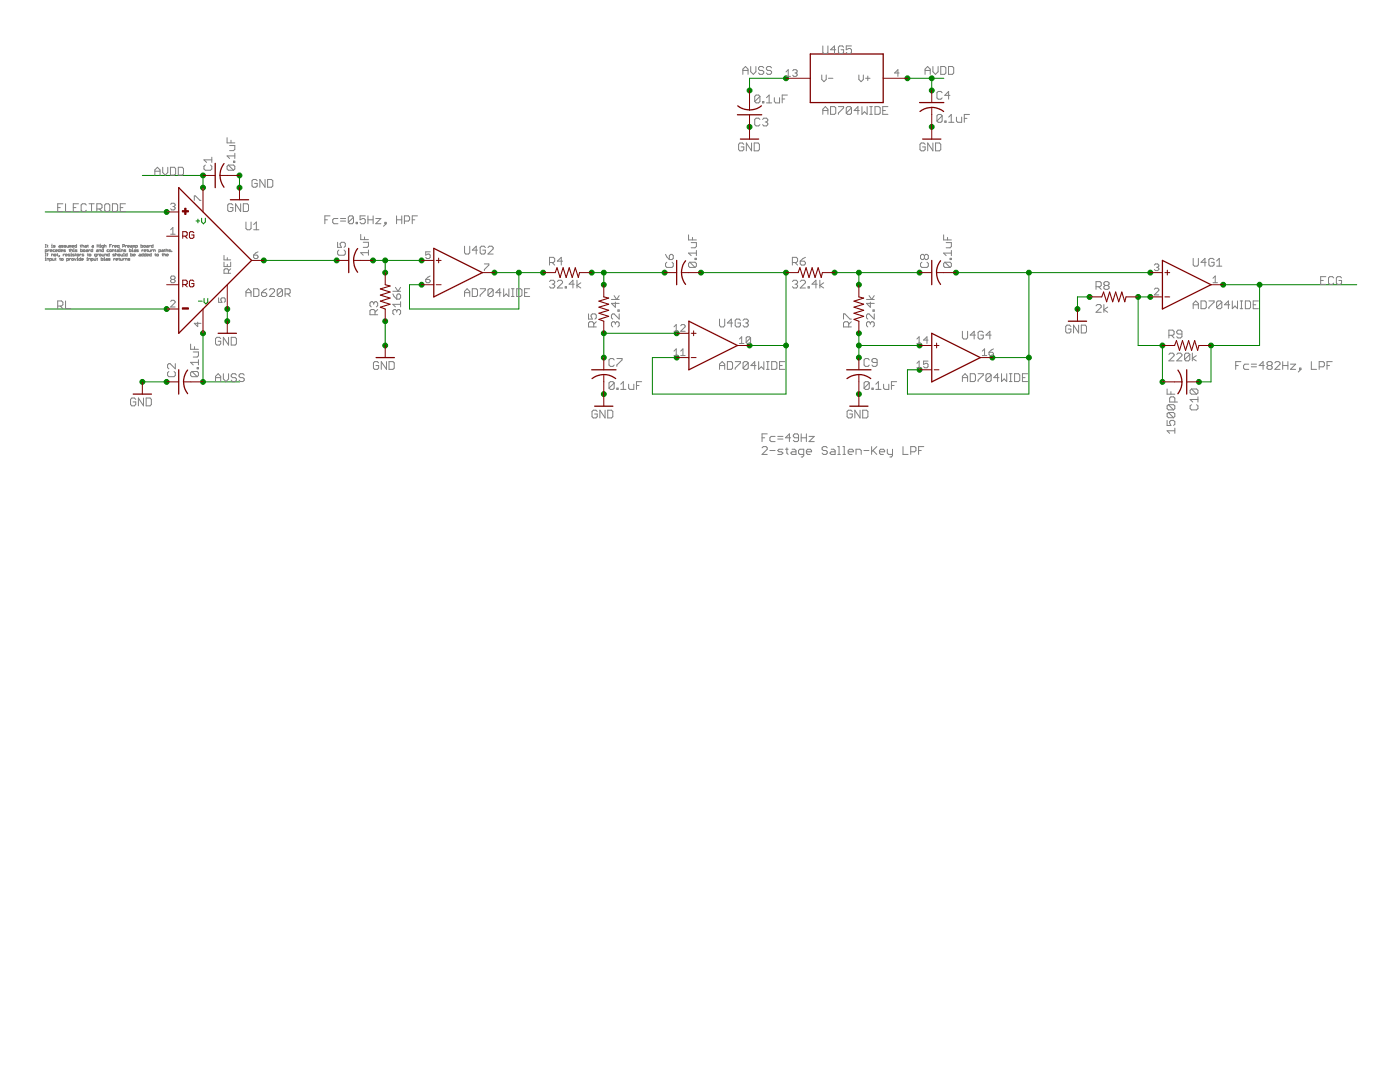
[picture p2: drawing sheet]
<svg xmlns="http://www.w3.org/2000/svg" width="279mm" height="216mm" viewBox="0 0 279 216" stroke-linecap="round" stroke-linejoin="round" font-family="sans-serif">
<g fill="none" stroke="#008000" stroke-width=".2">
<path d="M156.9 15.6h-7.3v2.5M181.1 15.6h7.3M185.9 15.6v2.5M28.4 35h12.1v2.4M47.8 35v2.4M9 42.3h24.3M39.1 44.1h.8M39.5 43.7v.8M40.2 43.5v.8l.4 .4 .4-.4v-.8M40.7 59.5v.8l.4 .3 .4-.3v-.8M52.6 52h14.6M74.4 52h9.7"/>
<path d="M76.9 52v2.4M98.7 54.4h9.7M103.5 54.4v7.3h-21.8v-4.9h2.4M118.1 54.4h14.5M120.5 54.4v2.4M139.9 54.4h17v24.2h-26.7v-7.2h4.8M166.6 54.4h16.9M171.4 54.4v2.4M190.8 54.4h38.8M205.3 54.4v24.2h-24.2v-4.8h2.4M217.4 59.2h-2.4v2.5M229.6 59.2h-2.5v9.7h4.9v7.3"/>
<path d="M244.1 56.8h26.7M251.4 56.8v12.1h-9.7v7.3h-2.4M9 61.7h24.3M28.4 76.2h4.9M39.6 60.1h.7M40.5 66.5v9.7h7.3M45.4 61.7v2.4M76.9 64.1v4.8M135 66.5h-14.5v4.9M149.6 68.9h7.3M171.4 66.5v4.9M171.4 68.9h12.1"/>
<path d="M198.1 71.4h7.2"/>
</g>
<g fill="#008000" stroke="#008000" stroke-width=".2">
<circle cx="47.8" cy="35" r=".49"/>
<circle cx="47.8" cy="37.4" r=".49"/>
<circle cx="45.4" cy="64.1" r=".49"/>
<circle cx="45.4" cy="61.7" r=".49"/>
<circle cx="76.9" cy="64.1" r=".49"/>
<circle cx="76.9" cy="68.9" r=".49"/>
<circle cx="120.5" cy="78.6" r=".49"/>
<circle cx="171.4" cy="78.6" r=".49"/>
<circle cx="185.9" cy="25.3" r=".49"/>
<circle cx="149.6" cy="25.3" r=".49"/>
<circle cx="215" cy="61.7" r=".49"/>
<circle cx="217.4" cy="59.2" r=".49"/>
<circle cx="33.3" cy="76.2" r=".49"/>
<circle cx="28.4" cy="76.2" r=".49"/>
<circle cx="33.3" cy="42.3" r=".49"/>
<circle cx="120.5" cy="66.5" r=".49"/>
<circle cx="120.5" cy="71.4" r=".49"/>
<circle cx="135" cy="66.5" r=".49"/>
<circle cx="171.4" cy="68.9" r=".49"/>
<circle cx="171.4" cy="66.5" r=".49"/>
<circle cx="171.4" cy="71.4" r=".49"/>
<circle cx="183.5" cy="68.9" r=".49"/>
<circle cx="120.5" cy="54.4" r=".49"/>
<circle cx="132.6" cy="54.4" r=".49"/>
<circle cx="120.5" cy="56.8" r=".49"/>
<circle cx="118.1" cy="54.4" r=".49"/>
<circle cx="74.4" cy="52" r=".49"/>
<circle cx="76.9" cy="52" r=".49"/>
<circle cx="76.9" cy="54.4" r=".49"/>
<circle cx="84.1" cy="52" r=".49"/>
<circle cx="103.5" cy="54.4" r=".49"/>
<circle cx="108.4" cy="54.4" r=".49"/>
<circle cx="98.7" cy="54.4" r=".49"/>
<circle cx="84.1" cy="56.8" r=".49"/>
<circle cx="156.9" cy="54.4" r=".49"/>
<circle cx="156.9" cy="68.9" r=".49"/>
<circle cx="139.9" cy="54.4" r=".49"/>
<circle cx="135" cy="71.4" r=".49"/>
<circle cx="149.6" cy="68.9" r=".49"/>
<circle cx="171.4" cy="54.4" r=".49"/>
<circle cx="183.5" cy="54.4" r=".49"/>
<circle cx="166.6" cy="54.4" r=".49"/>
<circle cx="171.4" cy="56.8" r=".49"/>
<circle cx="33.3" cy="61.7" r=".49"/>
<circle cx="67.2" cy="52" r=".49"/>
<circle cx="52.6" cy="52" r=".49"/>
<circle cx="40.5" cy="35" r=".49"/>
<circle cx="40.5" cy="37.4" r=".49"/>
<circle cx="185.9" cy="15.6" r=".49"/>
<circle cx="185.9" cy="18.1" r=".49"/>
<circle cx="181.1" cy="15.6" r=".49"/>
<circle cx="149.6" cy="18.1" r=".49"/>
<circle cx="156.9" cy="15.6" r=".49"/>
<circle cx="40.5" cy="76.2" r=".49"/>
<circle cx="40.5" cy="66.5" r=".49"/>
<circle cx="205.3" cy="71.4" r=".49"/>
<circle cx="190.8" cy="54.4" r=".49"/>
<circle cx="205.3" cy="54.4" r=".49"/>
<circle cx="183.5" cy="73.8" r=".49"/>
<circle cx="198.1" cy="71.4" r=".49"/>
<circle cx="229.6" cy="54.4" r=".49"/>
<circle cx="241.7" cy="68.9" r=".49"/>
<circle cx="251.4" cy="56.8" r=".49"/>
<circle cx="239.3" cy="76.2" r=".49"/>
<circle cx="244.1" cy="56.8" r=".49"/>
<circle cx="232" cy="68.9" r=".49"/>
<circle cx="227.1" cy="59.2" r=".49"/>
<circle cx="232" cy="76.2" r=".49"/>
<circle cx="229.6" cy="59.2" r=".49"/>
</g>
<g fill="none" stroke="#800000" stroke-width=".25">
<path d="M161.7 10.8h14.6v9.7h-14.6zM35.7 37.4l14.5 14.6-14.5 14.5zM42.9 32.6v4.8M44.7 32.6a3.9 3.9 0 0 0 0 4.8M46 39.9h3.6M147.2 22.9h4.8M147.2 21.1a3.8 3.8 0 0 0 4.8 0M147.8 27.7h3.6M183.5 20.5h4.9M184.1 27.7h3.7M185.9 21.4l1.5 .3 .9 .5M185.9 21.4l-1 .2-1.3 .6"/>
<path d="M69.6 49.6v4.8M71.4 49.6a3.9 3.9 0 0 0 0 4.7M86.6 49.6l9.7 4.8-9.7 4.8zM135 52v4.8M136.8 52a3.8 3.8 0 0 0 0 4.7M185.9 52v4.8M187.7 52a3.9 3.9 0 0 0 0 4.7M232 52l9.7 4.8-9.7 4.9zM26.6 78.6h3.6M35.7 73.8v4.8M37.4 73.8a3.8 3.8 0 0 0 0 4.7M43.5 66.5h3.7"/>
<path d="M75.1 71.4h3.6M118.1 73.8h4.8M118.2 75.5a3.9 3.9 0 0 1 4.7 0M137.5 64.1l9.7 4.8-9.7 4.9zM169 73.8h4.8M169 75.5a3.9 3.9 0 0 1 4.8 0M185.9 66.5l9.7 4.9-9.7 4.8zM213.2 64.1h3.7M235.1 73.9a3.9 3.9 0 0 1 0 4.7M236.8 73.8v4.8M118.7 81h3.6M169.6 81h3.6"/>
</g>
<g fill="none" stroke="#800000" stroke-width=".2">
<path d="M149.6 18.1v3.8M156.9 15.6h4.8M176.3 15.6h4.8M185.9 18.1v2.4M40.5 35h2.4M40.5 37.4v4.9M43.9 35h3.9M47.8 37.4v2.5M149.6 22.9v4.8M185.9 21.4v6.3M33.3 42.3h2.4M33.3 47.1h2.4"/>
<path d="M33.3 56.8h2.4M36.5 47.1h.6l.3-.2v-.5l-.3-.2h-.6v1.4M36.5 56.8h.6l.3-.2v-.5l-.3-.2h-.6v1.3M36.9 47.1l.5 .5M36.9 56.8l.5 .4M38.7 46.4l-.2-.2h-.5l-.2 .2v.9l.2 .3h.5l.2-.3v-.4h-.5M38.7 56.1l-.2-.2h-.5l-.2 .2v.9l.2 .2h.5l.2-.2v-.4h-.5M45.4 56.8v4.9M50.2 52h2.4M67.2 52h2.4M70.6 52h3.8M76.9 54.4v2.4"/>
<path d="M84.1 52h2.5M84.1 56.8h2.5M87.1 52h.9M87.1 56.8h.9M87.5 51.5v1M96.3 54.4h2.4M108.4 54.4h2.4M115.7 54.4h2.4M120.5 56.8v2.4M132.6 54.4h2.4M136 54.4h3.9M156.9 54.4h2.4"/>
<path d="M164.1 54.4h2.5M171.4 56.8v2.4M183.5 54.4h2.4M186.9 54.4h3.9M217.4 59.2h2.5M224.7 59.2h2.4M229.6 54.4h2.4M229.6 59.2h2.4M232.5 54.4h.9M232.5 59.2h.9M233 53.9v1M241.7 56.8h2.4"/>
<path d="M28.4 76.2v2.4M33.3 76.2h2.4M33.3 61.7h2.4M36.6 76.2h3.9M40.5 61.7v4.8M45.4 64.1v2.4M76.9 61.7v2.4M76.9 68.9v2.5M120.5 64.1v2.4M120.5 71.4v2.4M120.5 74.7v6.3M135 66.5h2.5"/>
<path d="M135 71.4h2.5M137.9 66.5h1M137.9 71.4h1M138.4 66v1M147.2 68.9h2.4M171.4 64.1v2.4M171.4 71.4v2.4M171.4 74.7v6.3M183.5 68.9h2.4M183.5 73.8h2.4M186.4 68.9h1M186.4 73.8h1"/>
<path d="M186.9 68.5v.9M195.6 71.4h2.5M215 61.7v2.4M232 76.2h3.9M232 68.9h2.4M236.8 76.2h2.5M239.3 68.9h2.4"/>
</g>
<path d="M76.9 56.8l1 .3-2 .6 2 .6-2 .6 2 .6-2 .6 2 .6-2 .6 1 .4M110.8 54.4l.4-1 .6 2 .6-2 .6 2 .6-2 .6 2 .6-2 .6 2 .3-1M120.5 59.2l1 .3-2 .6 2 .6-2 .6 2 .6-2 .6 2 .6-2 .6 1 .4M159.3 54.4l.3-1 .7 2 .6-2 .6 2 .6-2 .6 2 .6-2 .6 2 .2-1M171.4 59.2l1 .3-2 .6 2 .6-2 .6 2 .6-2 .6 2 .6-2 .6 1 .4M219.9 59.2l.3-.9 .7 1.9 .5-1.9 .7 1.9 .6-1.9 .6 1.9 .6-1.9 .6 1.9 .2-1M234.4 68.9l.4-.9 .6 1.9 .6-1.9 .6 1.9 .6-1.9 .6 1.9 .6-1.9 .6 1.9 .3-1" fill="none" stroke="#800000" stroke-width=".21"/>
<g fill="#800000" stroke="#800000" stroke-width=".2">
<path d="M36.9 41.6h.2v1.2h-.2z"/>
<path d="M36.4 42h1.2v.3h-1.2z"/>
<path d="M36.4 61.4h1.2v.3h-1.2z"/>
</g>
<g fill="none" stroke="#808080" stroke-width=".2">
<path d="M148.3 14.1h1M148.3 14.8v-1l.5-.5 .5 .5v1M149.8 13.3v1l.5 .5 .6-.5v-1M151.7 19.2l-.3-.2h-.5l-.3 .2v1.1M151.7 19.2v1.1l-.3 .2h-.5l-.3-.2M151.7 19.2l-1.1 1.1M152.4 13.5l-.2-.2h-.6l-.2 .2v.3l.2 .3h.6l.2 .2v.3l-.2 .2h-.6l-.2-.2M153 19.5l.5-.5v1.5M154 13.5l-.3-.2h-.5l-.2 .2v.3l.2 .3h.5l.3 .2v.3l-.3 .2h-.5l-.2-.2M154.5 19.5v.8l.3 .2h.8v-1M156.1 19.7h.5M156.9 14.4l.4-.5v1.3"/>
<path d="M156.9 15.2h.9M157.1 19h-1v1.5M158.2 14.1l.2-.2h.5l.2 .2v.3l-.2 .2M158.6 14.6h.3M158.9 14.6l.2 .2-.2 .4h-.5l-.2-.2M164 15v.9l.4 .4 .5-.4v-.9M164.2 9.2v1.3l.3 .2h.5l.2-.2v-1.3M165.3 15.6h.9M166.8 9.9h-1l.7-.7v1.5M168.4 9.4l-.3-.2h-.5l-.3 .2v1.1l.3 .2h.5l.3-.2v-.6h-.5M169.9 9.2h-1v.7l.5-.2h.3l.2 .2v.6l-.2 .2h-.6l-.2-.2M171.4 15v.9l.5 .4 .4-.4v-.9"/>
<path d="M172.7 15.6h.9M173.2 15.2v.9M179.4 14.6h-.9l.7-.7v1.3M184.6 14.8v-1l.5-.5 .6 .5v1M184.6 14.1h1.1M186.2 13.3v1l.5 .5 .5-.5v-1M187.7 13.3h.8l.3 .2v1.1l-.3 .2h-.8zM188 18.5l-.2-.3h-.6l-.2 .3v1l.2 .3h.6l.2-.3M189.3 13.3h.8l.2 .2v1.1l-.2 .2h-.8zM189.6 19h-1l.7-.8v1.6M30.9 34.9v-1l.5-.5 .5 .5v1M30.9 34.2h1"/>
<path d="M32.5 33.4v1l.5 .5 .5-.5v-1M34 33.4h.8l.3 .3v1l-.3 .2h-.8zM35.6 33.4h.8l.2 .3v1l-.2 .2h-.8zM38.8 40v-.9h.2l.9 .9h.2M41 32.9l-.3 .3v.5l.3 .3h1l.3-.3v-.5l-.3-.3M42.3 31.4v1M42.3 31.9h-1.6l.5 .5M45.3 27.5v1h1.6M45.6 32.9l-.3 .3v.5l.3 .3h1M45.6 32.9h1l.3 .3v.5l-.3 .3M45.6 32.9l1 1.1M45.8 29h1.1v.8l-.3 .3h-.8"/>
<path d="M46.1 28v.5M46.6 32.2h.3v.2h-.3zM46.9 30.6v1M46.9 31.1h-1.6l.5 .5M51.3 36.1l-.2-.3h-.6l-.2 .3v1l.2 .3h.6l.2-.3v-.5h-.5M52.9 35.8v1.6l-1-1.6v1.6M53.4 35.8h.8l.2 .3v1l-.2 .3h-.8zM148.4 28.8l-.2-.3h-.5l-.3 .3v1l.3 .3h.5l.2-.3v-.5h-.5M150 28.5v1.6l-1.1-1.6v1.6M150.5 28.5h.8l.3 .3v1l-.3 .3h-.8zM151.7 23.8l-.3-.2h-.5l-.3 .2v1.1l.3 .2h.5l.3-.2M152.2 23.8l.2-.2h.6l.2 .2v.3l-.2 .2"/>
<path d="M152.2 20.3h.2v.2h-.2zM152.7 24.3h.3M153 24.3l.2 .3v.3l-.2 .2h-.6l-.2-.2M153 20.5h1M164.2 22.8v-1l.5-.5 .5 .5v1M164.2 22.1h1M165.8 21.3h.7l.3 .2v1.1l-.3 .2h-.7zM167.3 21.3h1.1v.2l-1.1 1.1v.2M169.9 21.5l-.2-.2h-.6l-.2 .2v1.1M169.9 21.5v1.1l-.2 .2h-.6l-.2-.2M169.9 21.5l-1 1.1M171.5 22.1h-1l.7-.8v1.5"/>
<path d="M172 21.3v1.5l.5-.5 .6 .5v-1.5M173.6 22.8h.5M173.6 21.3h.5M173.8 21.3v1.5M174.6 21.3h.8l.3 .2v1.1l-.3 .2h-.8zM176.2 22.1h.5M177.2 21.3h-1v1.5h1M184.6 28.8l-.2-.3h-.5l-.3 .3v1l.3 .3h.5l.2-.3v-.5h-.5M186.2 28.5v1.6l-1.1-1.6v1.6M186.7 28.5h.8l.2 .3v1l-.2 .3h-.8zM188 23.1l-.2-.3h-.6l-.2 .3v1.1M188 23.1v1.1l-.2 .2h-.6l-.2-.2"/>
<path d="M188 23.1l-1 1.1M188.6 24.2h.2v.2h-.2zM189.3 23.4l.5-.6v1.6M189.3 24.4h1.1M190.9 23.4v.8l.3 .2h.7v-1M192.4 23.6h.6M193.5 22.8h-1.1v1.6M9 49.3h.2M9 51.6l.1 .3M9 48.8h.2M9 50.2h.3l.1-.3-.4-.1v.6M9 51.1h.2"/>
<path d="M9 50.5h.2M9 51.9h.2M9.1 48.8v.5M9.1 50.5v.6M9.1 51.3v.1M9.4 51.9v-.3h.3l.1 .3M9.4 49h.2M9.4 50.8h.2M9.5 48.9l.1 .4M9.6 50.5l-.1 .6M9.6 49.8v.4M9.8 49.8l-.2 .2"/>
<path d="M9.9 51.9h.4l-.1-.3h-.3v.5M10 50h.4l-.1-.2-.3 .1v.2l.3 .1M10.3 49.3h.2M10.3 51.1v-.4l.3 .1v.3M10.3 49l.1 .3M10.4 48.7v.1M10.5 51.6l.1 .3h.2v-.3M10.9 50.7l.3 .1-.1 .3-.3-.1zM10.9 49.8l-.3 .1v.3h.3M11 49h-.3v.1l.3 .1-.4 .1M11 51.6h.2M11.1 50h.4l-.1-.2-.3 .1v.2l.3 .1"/>
<path d="M11.1 51.5l.1 .4M11.4 50.7h.1M11.5 50.6v.5M11.5 41.4h.5M11.8 49l.3 .1v.2h-.3l-.1-.1 .1-.1h.3M11.8 51l.1 .1zM11.9 51.6h.2M11.9 51.1l-.2 .1M12 49.7v.5h-.3l-.1-.3 .4-.1M12 51.5l.1 .4M12.2 50h.3l-.1-.2-.2 .1v.2l.2 .1M12.3 51.6l.3 .1-.1 .2h-.2z"/>
<path d="M12.6 40.7h-1.1v1.5h1.1M12.6 49h-.3v.1l.3 .1-.3 .1M12.6 50.7v.4M12.9 50.7l-.3 .2M13.1 50.9h.3l-.1-.2-.2 .1v.2l.2 .1M13.1 49.8h-.3l-.1 .1 .4 .2-.4 .1M13.1 40.7v1.5h1M13.1 49l-.3 .1 .3 .1-.3 .1M13.3 49l.1 .3h.3v-.3M13.3 51.9h.4l-.1-.3h-.3v.5M13.8 49.8h.1M13.9 49.8v.4"/>
<path d="M13.9 51.6v.3M13.9 50.7l-.3 .1 .3 .2-.3 .1M14 49.1h.2v.2M14 49.1l-.1-.1v.3M14 49.1v.2M14.1 51.6l-.2 .2M14.1 50.7h.1v.4M14.1 49.9l.3-.1 .1 .4M14.1 49.7v.5M14.1 51.1h.2M14.2 50.5h.1M14.4 49.1h.4l-.1-.1-.3 .1 .1 .2h.2"/>
<path d="M14.4 51.6l.3 .1-.1 .2h-.3zM14.6 41.4h.6M14.7 49.8l.1 .4M14.7 50.2h.1M14.8 49.6v.1M14.8 50.7h-.2v.2l.2 .1-.3 .1M14.8 51.6l.2 .3 .2-.3M15 50.7h.2M15.1 50.6l.1 .5M15.3 48.8v.5h-.3l-.1-.2 .4-.1M15.4 51.6h.1v.3M15.4 50.8l.2-.1 .1 .3-.2 .1z"/>
<path d="M15.4 49.8l-.4 .1 .4 .2-.4 .1M15.4 51.9h.2M15.5 51.3v.1M15.7 40.7h-1.1v1.5h1.1M15.9 50.7v.4M16 49h.2M16.1 51.4v.5h-.3l-.1-.2 .4-.1M16.1 48.9l.1 .4M16.1 49.7v.5l.3-.1v-.3h-.3M16.2 50.7l-.3 .2M16.3 51.8h.3l-.1-.2-.2 .1 .1 .2h.1M16.4 49.1l.2-.1 .1 .3"/>
<path d="M16.4 48.8v.5M16.6 49.9l.3-.1 .1 .3-.3 .1zM16.7 50.7l-.3 .1 .3 .2-.3 .1M17 49l.3 .1v.2h-.3v-.2h.3M17.2 40.9l-.2-.2h-.6l-.2 .2v1.1l.2 .2h.6l.2-.2M17.3 49.8l.2 .1v.3h-.2v-.2h.2M17.3 51.6l.1 .3M17.3 51.9h.2M17.4 50.7h.2M17.4 49h.2M17.4 51.3v.1M17.5 48.9l.1 .4"/>
<path d="M17.5 50.6l.1 .5M17.7 51.9v-.3h.3l.1 .3M17.7 49.8v.4M17.8 40.7h1M17.9 50.7l.2 .1v.3l-.3-.1zM18 49.8l-.3 .2M18.2 51.9h.4l-.1-.3h-.3v.5M18.3 40.7v1.5M18.4 49l.3 .1v.2h-.3v-.2h.3M18.5 49.7v.5h-.3l-.1-.3 .4-.1M18.8 51.6l.1 .3h.2v-.3M19.2 51.1l-.3-.1v-.3h.3v.5h-.2"/>
<path d="M19.3 51.6h.2M19.3 49.8l.3 .1v.3h-.3v-.2h.3M19.3 41.7h.8l.3-.3v-.5l-.3-.2h-.8v1.5M19.4 48.8v.5M19.4 50.7v.4M19.4 51.5l.1 .4M19.4 49.1h.3M19.7 50.7l-.3 .2M19.7 48.8v.5M19.7 50.2v-.4h.3l.1 .4M19.8 41.7l.6 .5M19.9 49.3h.2"/>
<path d="M19.9 50.7l.3 .1-.1 .3-.3-.1zM19.9 49h.1v.3M20 48.7v.1M20.2 51.4v.5h.3l.1-.2-.4-.1M20.4 50.7l.1 .4h.2v-.4M20.6 49.3h-.2l-.1-.2 .3-.1v.4l-.1 .1M20.6 49.7v.5l-.3-.1 .1-.3h.2M20.7 51.6h.1v.3M20.7 51.9h.2M20.8 49.1l.3-.1 .1 .3M20.8 48.8v.5M20.8 51.3v.1"/>
<path d="M20.9 51.1v-.4l.4 .1v.3M21.1 40.7h.6l.2 .2v1.1l-.2 .2h-.6l-.2-.2v-1.1zM21.2 51.6l.2 .1v.2h-.2v-.1h.2M21.7 49.8l-.3 .1v.3h.3M21.8 50.5v.6h-.3l-.1-.3 .4-.1M21.9 49.1h.2M22 51.6l-.4 .1 .4 .2h-.4M22 49.8l.2 .1v.3l-.3-.1zM22.2 48.8h-.3v.5M22.4 40.7h.8l.3 .2v1.1l-.3 .2h-.8zM22.4 49v.3M22.4 50.2v-.4l.4 .1v.3"/>
<path d="M22.7 49l-.3 .1M22.7 51.6v.3M22.9 49.1h.3l-.1-.1-.2 .1 .1 .2h.1M22.9 50.7h-.3v.2l.3 .1-.4 .1M23 51.6l-.3 .2M23 49.8h.1M23.1 50.8l.2-.1 .1 .4M23.1 49.8v.4M23.1 50.5v.6M23.1 51.8h.4l-.1-.2-.3 .1 .1 .2h.2M23.4 49.8l.3 .1v.3h-.3v-.2h.3M23.6 50.8l.3-.1v.3l-.2 .1z"/>
<path d="M23.7 51.6h.2M23.8 49.3h-.3l-.1-.2 .4-.1v.5M23.8 51.5l.1 .4M23.9 49.8v.4M23.9 50.2h.1M23.9 49.6v.1M24 41.4h.5M24 51.6l.1 .3h.3v-.3M24.1 50.7l.1 .4h.3v-.4M24.2 50.2v-.4l.4 .1v.3M24.5 49.1h.3l-.1-.3h-.2v.5M24.6 51.6v.3"/>
<path d="M24.7 51.1h.1M24.7 50.5v.6M24.8 51.6l-.2 .2M25 51.9v-.3h.3l.1 .3M25 49v.3M25 40.7h-1v1.5h1M25.1 49.8h-.3l-.1 .1 .4 .2-.4 .1M25.3 49l-.3 .1M25.4 50.5v.6h-.3l-.1-.3 .4-.1M25.5 49.1h.3l-.1-.1-.2 .1v.2h.2M25.8 49.7v.5l.4-.1-.1-.3h-.3M25.9 51.6h-.3l-.1 .1 .4 .2h-.4"/>
<path d="M26.1 49l.3 .1v.2h-.3v-.2h.3M26.1 50.5v.6h.3v-.3l-.3-.1M26.4 49.8v.4M26.4 50.2h.1M26.4 49.6v.1M26.6 50.9h.4l-.1-.2-.3 .1v.2l.3 .1M26.7 49.1h.2v.2M26.7 49.1l-.2-.1v.3M26.7 49.1v.2M26.8 49.8l.3 .1v.3h-.3v-.2h.3M27.1 49.3h.2l.1-.2-.3-.1v.5M27.6 49.8l-.4 .1 .4 .2-.4 .1"/>
<path d="M27.8 50.7l.2 .1v.3h-.2l-.1-.1 .1-.1h.2M28.1 48.8v.5h.3l.1-.2-.4-.1M28.3 49.8v.4M28.6 50.5v.6h-.3l-.1-.3 .4-.1M28.6 49.8l-.3 .2M28.7 49.1l.2-.1 .1 .2-.2 .1zM28.8 50h.3l-.1-.2-.2 .1v.2l.2 .1M29.1 50.5v.6h-.2l-.1-.3 .3-.1M29.3 49l.3 .1v.2h-.3v-.2h.3M29.3 50.9h.4l-.1-.2-.3 .1 .1 .3h.2M29.3 49.8h.2M29.4 49.8l.1 .4"/>
<path d="M29.7 49.8v.4h.3v-.4M29.7 49v.3M30 49l-.3 .1M30.2 50.5v.6h-.3l-.1-.3 .4-.1M30.2 49.8v.4M30.5 49.8l-.3 .2M30.5 48.8v.5h-.2l-.1-.2 .3-.1M30.6 50.2v-.4l.4 .1v.3M30.9 50.7h.2M31 50.6l.1 .5M31.3 50.7l.3 .1-.1 .3-.2-.1zM31.7 50.2h.3l.1-.3-.4-.1v.6"/>
<path d="M32.3 50.7h.2M32.3 49.8l.3 .1v.3h-.3l-.1-.1 .1-.1h.3M32.4 50.6l.1 .5M32.7 50.8l.3-.1v.4M32.7 50.5v.6M32.8 49.8h.2M32.9 49.8l.1 .4M33.1 49.9l.3-.1 .1 .4M33.1 49.7v.5M33.2 50.9h.4l-.1-.2-.3 .1v.2l.3 .1M34 49.8h-.2l-.1 .1 .3 .2-.3 .1M34.1 40.8l.2-.2h.4l.2 .2v.2l-.2 .2"/>
<path d="M34.1 45.8l.4-.4v1.3M34.1 46.7h.8M34.2 50.1l.1 .1zM34.3 55.8l-.2-.3 .2-.4h.4l.2 .2-.2 .5M34.3 55.8l-.2 .2v.2l.2 .2h.4l.2-.2v-.2l-.2-.2M34.3 55.8h.4M34.5 41.2h.2M34.7 41.2l.2 .2-.2 .5h-.4l-.2-.2M43.6 59.4v.9h.7l-.2-.4 .2-.5h.4l.3 .3v.4l-.3 .2M44.7 51v.9h1.3M44.7 52.3v.9h1.3v-.9M45.4 51.4v.5"/>
<path d="M45.4 52.7v.5M45.6 54.5v-.6l-.2-.3h-.5l-.2 .3v.6h1.3M46 53.6l-.4 .5M46.5 40.9l-.3-.2h-.5l-.3 .2v1.1l.3 .2h.5l.3-.2v-.6h-.5M48 40.7v1.5l-1-1.5v1.5M48.6 40.7h.7l.3 .2v1.1l-.3 .2h-.7zM49.1 44.3v1.3l.2 .2h.5l.3-.2v-1.3M49.1 59.2v-1.1l.5-.5 .5 .5v1.1M49.1 58.4h1M50.6 50.9h.7l.2 .5-.2 .2h-.5l-.2-.2zM50.6 45.8h1.1M50.6 44.8l.6-.5v1.5"/>
<path d="M50.6 57.6h.8l.3 .3v1l-.3 .3h-.8zM51.5 50.2l-.9 .7M52.2 58.4h.8l.2 .3v.2l-.2 .3h-.5l-.3-.3zM53.2 57.6l-.5 .3-.5 .5M53.8 57.9l.2-.3h.5l.3 .3v.2l-1 1.1h1M56.4 57.9v1l-.3 .3h-.5l-.3-.3M56.4 57.9l-.3-.3h-.5l-.3 .3v1M56.4 57.9l-1.1 1M56.9 58.7h.8l.2-.3v-.5l-.2-.3h-.8v1.6M57.4 58.7l.5 .5M64.8 43.9h.5M65.9 43.1h-1.1v1.5"/>
<path d="M67.4 48.3v1.1h.8l-.3-.5v-.3l.3-.3h.5l.2 .3v.5l-.2 .3M67.4 43.6h-.7l-.3 .3v.5l.3 .2h.7M67.6 49.9l-.2 .3v.5l.2 .2h1.1l.2-.2v-.5l-.2-.3M67.9 43.6h1.1M67.9 44.1h1.1M70.5 43.3l-.2-.2h-.5l-.3 .2v1.1M70.5 43.3v1.1l-.2 .2h-.5l-.3-.2M70.5 43.3l-1 1.1M71.1 44.4h.2v.2h-.2zM72 46.8v1h1.5M72.5 48.3h1v.8l-.2 .3h-.8M72.7 47.3v.5"/>
<path d="M72.9 43.1h-1v.8l.5-.3h.2l.3 .3v.5l-.3 .2h-.5l-.2-.2M73.4 43.9h1.1M73.4 43.1v1.5M73.5 50.4h-1.5l.5 .5M73.5 49.9v1M74.5 43.1v1.5M75 43.6h1l-1 1h1M76.8 44.4h.3v.2h-.3zM77.1 44.6l-.6 .5M78.4 58.7l.3 .5 .5 .5M78.4 58.1h1.5M78.9 57.3l.5 .8 .5-.8"/>
<path d="M79.1 43.9h1.1M79.1 43.1v1.5M79.2 58.9l.2-.2h.3l.2 .2v.5l-.2 .3h-.5zM80.2 43.1v1.5M80.7 44.1h.8l.2-.2v-.6l-.2-.2h-.8v1.5M82.3 43.9h.5M83.3 43.1h-1v1.5M85 55.8h.6l.3 .2v.2l-.3 .2h-.4l-.2-.2zM85.9 50.2h-.9v.7l.4-.2 .5 .2v.5l-.3 .2h-.4l-.2-.2M85.9 55.1l-.9 .7M92.7 49.1v1.3l.3 .3h.5l.2-.3v-1.3M92.7 59.2v-1.1l.5-.5 .5 .5v1.1"/>
<path d="M92.7 58.4h1M94.3 57.6h.7l.3 .3v1l-.3 .3h-.7zM95.3 49.9h-1l.7-.8v1.6M95.8 57.6h1.1v.3l-1.1 1v.3M96.7 52.7h.9v.2l-.9 .9v.2M96.9 49.4l-.3-.3h-.5l-.3 .3v1l.3 .3h.5l.3-.3v-.5h-.5M97.4 49.4l.2-.3h.6l.2 .3v.3l-1 1h1M98.4 57.9v1l-.2 .3h-.6l-.2-.3M98.4 57.9l-.2-.3h-.6l-.2 .3v1M98.4 57.9l-1 1M100 58.4h-1l.7-.8v1.6M100.5 57.6v1.6l.5-.5 .6 .5v-1.6"/>
<path d="M102.1 59.2h.5M102.1 57.6h.5M102.3 57.6v1.6M103.1 57.6h.8l.3 .3v1l-.3 .3h-.8zM104.7 58.4h.5M105.7 57.6h-1v1.6h1M109.7 52.4h.7l.3-.3v-.5l-.3-.2h-.7v1.5M109.7 56.2l.2-.3h.5l.3 .3v.2l-.3 .3M110.2 52.4l.5 .5M110.2 56.7h.2M110.4 56.7l.3 .3v.2l-.3 .3h-.5l-.2-.3M111.2 56.2l.3-.3h.5l.3 .3v.2l-1.1 1.1h1.1"/>
<path d="M112.3 52.1h-1.1l.8-.7v1.5M112.8 57.2h.3v.3h-.3zM114.6 56.7h-1l.7-.8v1.6M115.1 55.9v1.6M115.9 56.4l-.8 .6 .8 .5M122 59.8h1.6M122.6 59l.5 .8 .5-.8M132.8 50.8l.8 1M133.1 52.3l-.3 .3v.5l.3 .3h1l.3-.3v-.5l-.3-.3M133.6 51l.3-.2h.2l.3 .2v.5l-.3 .3h-.5zM137.4 46.9v1h1.6M137.7 52.3l-.3 .3v.5l.3 .3h1"/>
<path d="M137.7 52.3h1l.3 .3v.5l-.3 .3M137.7 52.3l1 1.1M137.9 48.4h1.1v.8l-.3 .2h-.8M138.2 47.4v.5M138.7 51.5h.3v.3h-.3zM139 50v1M139 50.5h-1.6l.5 .5M158.1 52.4h.8l.3-.3v-.5l-.3-.2h-.8v1.5M158.1 56.2l.3-.3h.5l.3 .3v.2l-.3 .3M158.7 52.4l.5 .5M158.7 56.7h.2M158.9 56.7l.3 .3v.2l-.3 .3h-.5l-.3-.3"/>
<path d="M159.7 52.1h.8l.2 .3v.2l-.2 .3h-.5l-.3-.3zM159.7 56.2l.3-.3h.5l.2 .3v.2l-1 1.1h1M160.7 51.4l-1 .7M161.3 57.2h.2v.3h-.2zM163.1 56.7h-1l.7-.8v1.6M163.6 55.9v1.6M164.4 56.4l-.8 .6 .8 .5M172.9 59.8h1.6M173.4 59l.6 .8 .5-.8M184 52.3l-.3 .3v.5l.3 .3h1l.3-.3v-.5l-.3-.3M184.5 51l-.3-.2h-.2l-.3 .2v.5l.3 .3h.2l.3-.3M184.5 51l.2-.2h.3l.3 .2v.5l-.3 .3h-.3l-.2-.3"/>
<path d="M184.5 51v.5M188.3 46.9v1h1.6M188.6 52.3l-.3 .3v.5l.3 .3h1M188.6 52.3h1l.3 .3v.5l-.3 .3M188.6 52.3l1 1.1M188.8 48.4h1.1v.8l-.3 .2h-.8M189.1 47.4v.5M189.6 51.5h.3v.3h-.3zM189.9 50.5h-1.6l.5 .5M189.9 50v1M218.7 57.2h.8l.3-.2v-.5l-.3-.3h-.8v1.5M219.2 57.2l.6 .5"/>
<path d="M220.6 57l-.3-.3v-.2l.3-.3h.5l.2 .3v.2l-.2 .3M220.6 57l-.3 .2v.3l.3 .2h.5l.2-.2v-.3l-.2-.2M220.6 57h.5M230.4 52.9l.2-.2h.4l.3 .2-.3 .4M230.4 57.7l.2-.2h.4l.3 .2v.3l-.9 .8h.9M230.8 53.3h.2M231 53.3l.3 .3v.2l-.3 .2h-.4l-.2-.2M238.1 51.6v1.3l.3 .2h.5l.3-.2v-1.3M240.7 52.3h-1l.8-.7v1.5M242.1 56.4h.9M242.1 55.5l.4-.4v1.3M242.3 51.8l-.3-.2h-.5l-.2 .2v1.1l.2 .2h.5l.3-.2v-.6h-.5"/>
<path d="M242.8 53.1h1M242.8 52.1l.5-.5v1.5M263.6 56h.5M264.6 55.2h-1v1.5h1M266.2 55.5l-.3-.3h-.5l-.3 .3v1l.3 .2h.5l.3-.2M267.7 55.5l-.2-.3h-.5l-.3 .3v1l.3 .2h.5l.2-.2v-.5h-.5M11.5 61.1h.8l.3-.3v-.5l-.3-.3h-.8v1.6M12 61.1l.6 .5M13.1 60v1.6h1M27.1 79.7l-.3-.3h-.5l-.2 .3v1l.2 .3h.5l.3-.3v-.5h-.5M28.6 79.4v1.6l-1-1.6v1.6M29.2 79.4h.8l.2 .3v1l-.2 .3h-.8z"/>
<path d="M33.7 74.1l-.3 .3v.5l.3 .3h1l.3-.3v-.5l-.3-.3M34.1 60.2l.2-.3h.4l.2 .3v.2l-.8 .9h.8M35 72.6v1l-1-1h-.3l-.3 .2v.5l.3 .3M38 68.7v1h1.6M38.3 74.1l-.3 .3v.5l.3 .3h1M38.3 74.1h1l.3 .3v.5l-.3 .3M38.3 74.1l1 1.1M38.6 70.2h1v.8l-.3 .2h-.7M38.8 69.2v.5M39.3 73.3h.3v.3h-.3zM39.5 64.3v.9l-.7-.7h1.3M39.6 71.8v1"/>
<path d="M39.6 72.3h-1.6l.6 .5M43 76.1v-1l.5-.5 .5 .5v1M43 75.4h1M44 67.6l-.2-.3h-.5l-.3 .3v1l.3 .3h.5l.2-.3v-.5h-.5M44.6 74.6v1l.5 .5 .5-.5v-1M45.6 67.3v1.6l-1-1.6v1.6M46.1 67.3h.8l.3 .3v1l-.3 .3h-.8zM47.2 74.8l-.3-.2h-.5l-.3 .2v.3l.3 .3h.5l.3 .2v.3l-.3 .2h-.5l-.3-.2M48.7 74.8l-.2-.2h-.5l-.3 .2v.3l.3 .3h.5l.2 .2v.3l-.2 .2h-.5l-.3-.2M74.6 60.5l-.3-.3h-.2l-.3 .3v.5l.3 .2M74.6 60.5l.2-.3h.3l.3 .3v.5l-.3 .2M74.6 60.5v.2"/>
<path d="M74.8 62.8v-.8l-.2-.2h-.5l-.3 .2v.8h1.6M75.4 61.8l-.6 .5M75.6 72.4l-.3-.2h-.5l-.3 .2v1l.3 .3h.5l.3-.3v-.5h-.6M77.1 72.2v1.5l-1-1.5v1.5M77.6 72.2h.8l.3 .2v1l-.3 .3h-.8zM79.2 62l-.3-.2h-.2l-.3 .2v.5l.3 .3M79.2 62l.2-.2h.3l.2 .2v.5l-.2 .3M79.2 62v.3M79.9 60.2v1M79.9 60.7h-1.5l.5 .5M117.5 62.6v1.1h.7l-.2-.6v-.2l.2-.3h.5l.3 .3v.5l-.3 .3M118.5 65.2v-.7l-.3-.3h-.5l-.2 .3v.7h1.5"/>
<path d="M119 64.2l-.5 .5M122.6 71.8l-.3-.3h-.5l-.3 .3v1l.3 .3h.5l.3-.3M122.6 76.4l-.3-.2h-.5l-.3 .2v1M122.6 76.4v1l-.3 .3h-.5l-.3-.3M122.6 76.4l-1.1 1M122.8 64.5l.3-.3h.2l.3 .3v.5l-.3 .2M122.8 64.5l-.2-.3h-.3l-.3 .3v.5l.3 .2M122.8 60.3v1l-.8-.8h1.6M122.8 64.5v.2M123.1 71.5h1v.3l-1 1v.3M123.1 77.4h.3v.3h-.3zM123.3 61.8h.3v.3h-.3z"/>
<path d="M123.6 62.6v1.1l-1-1.1h-.3l-.3 .3v.5l.3 .3M123.9 77.7h1M123.9 76.7l.5-.5v1.5M125.5 76.7v.7l.2 .3h.8v-1M127 76.9h.5M128.1 76.2h-1.1v1.5M134.5 65.2l.5-.4v1.3M134.5 70.1l.5-.5v1.4M134.5 66.1h.9M134.5 71h.9M135.8 65l.3-.2h.4l.2 .2v.2l-.9 .9h.9M135.8 71h.9"/>
<path d="M135.8 70.1l.5-.5v1.4M143.6 63.7v1.3l.3 .2h.5l.2-.2v-1.3M143.6 73.7v-1l.5-.5 .5 .5v1M143.6 72.9h1M145.2 72.2h.7l.3 .2v1l-.3 .3h-.7zM146.2 64.5h-1l.7-.8v1.5M146.7 72.2h1.1v.2l-1.1 1v.3M147.6 67.6l.4-.4v1.3M147.6 68.5h.9M147.8 63.9l-.3-.2h-.5l-.3 .2v1.1l.3 .2h.5l.3-.2v-.5h-.6M148.3 63.9l.2-.2h.6l.2 .2v.3l-.2 .3M148.8 64.5h.3"/>
<path d="M149.1 64.5l.2 .2v.3l-.2 .2h-.6l-.2-.2M149.3 72.4v1l-.2 .3h-.6l-.2-.3M149.3 72.4l-.2-.2h-.6l-.2 .2v1M149.3 72.4l-1 1M149.8 67.4v.9l-.2 .2h-.5l-.2-.2M149.8 67.4l-.2-.2h-.5l-.2 .2v.9M149.8 67.4l-.9 .9M150.9 72.9h-1l.7-.7v1.5M151.4 72.2v1.5l.5-.5 .5 .5v-1.5M153 72.2h.5M153 73.7h.5M153.2 72.2v1.5"/>
<path d="M154 72.2h.8l.2 .2v1l-.2 .3h-.8zM155.6 72.9h.5M156.6 72.2h-1v1.5h1M168.3 63.7v-1.1h.3l1 1.1h.3M169.4 65.2v-.7l-.3-.3h-.5l-.3 .3v.7h1.6M169.9 64.2l-.5 .5M173.5 71.8l-.3-.3h-.5l-.3 .3v1l.3 .3h.5l.3-.3M173.5 76.4l-.3-.2h-.5l-.3 .2v1M173.5 76.4v1l-.3 .3h-.5l-.3-.3M173.5 76.4l-1.1 1M173.7 64.5l-.3-.3h-.2l-.3 .3v.5l.3 .2M173.7 64.5l.3-.3h.2l.3 .3v.5l-.3 .2"/>
<path d="M173.7 60.3v1l-.8-.8h1.6M173.7 64.5v.2M174 77.4h.3v.3h-.3zM174.2 61.8h.3v.3h-.3zM174.5 62.6v1.1l-1.1-1.1h-.2l-.3 .3v.5l.3 .3M174.8 77.7h1M174.8 76.7l.5-.5v1.5M175 72.3h-.7l-.3-.2v-.3l.3-.3h.5l.2 .3v1l-.2 .3h-.5l-.3-.3M176.3 76.7v.7l.3 .3h.8v-1M177.9 76.9h.5M178.9 76.2h-1v1.5M183 68.5h.9"/>
<path d="M183 67.6l.4-.4v1.3M183 72.5l.4-.4v1.3M183 73.4h.9M185.2 67.9h-.9l.7-.7v1.3M185.2 72.1h-.9v.6l.5-.2h.2l.2 .2v.5l-.2 .2h-.4l-.3-.2M192.1 66.1v1.3l.2 .2h.5l.3-.2v-1.3M192.1 76.1v-1l.5-.5 .5 .5v1M192.1 75.4h1M193.6 74.6h.8l.3 .2v1.1l-.3 .2h-.8zM194.7 66.9h-1.1l.8-.8v1.5M195.2 74.6h1v.2l-1 1.1v.2M196 71h.9"/>
<path d="M196 70.1l.5-.5v1.4M196.2 66.4l-.2-.3h-.5l-.3 .3v1l.3 .2h.5l.2-.2v-.5h-.5M197.4 70.3h.6l.3 .2v.2l-.3 .3h-.4l-.2-.3zM197.8 66.9h-1l.7-.8v1.5M197.8 74.8l-.3-.2h-.5l-.2 .2v1.1M197.8 74.8v1.1l-.3 .2h-.5l-.2-.2M197.8 74.8l-1 1.1M198.3 69.6l-.9 .7M199.4 75.4h-1.1l.8-.8v1.5M199.9 74.6v1.5l.5-.5 .5 .5v-1.5M201.4 74.6h.6M201.4 76.1h.6"/>
<path d="M201.7 74.6v1.5M202.5 74.6h.8l.2 .2v1.1l-.2 .2h-.8zM204 75.4h.6M205.1 74.6h-1.1v1.5h1.1M213.7 65.2l-.3-.3h-.5l-.2 .3v1l.2 .2h.5l.3-.2v-.5h-.5M215.3 64.9v1.5l-1.1-1.5v1.5M215.8 64.9h.8l.2 .3v1l-.2 .2h-.8zM218.7 61l.3-.2h.5l.3 .2v.3l-1.1 1h1.1M220.3 60.8v1.5M221.1 61.3l-.8 .5 .8 .5M232.9 77.6v1.1h1.6M233.3 66.9h.8l.2-.2v-.6l-.2-.2h-.8v1.5"/>
<path d="M233.3 70.7l.2-.2h.6l.2 .2v.3l-1 1h1M233.7 78.1v.6M233.8 66.9l.5 .5M234.8 70.7l.3-.2h.5l.3 .2v.3l-1.1 1h1.1M235.9 66.7h-.8l-.3-.3v-.3l.3-.2h.5l.3 .2v1.1l-.3 .2h-.5l-.3-.2M237.4 70.7v1.1l-.2 .2h-.5l-.3-.2M237.4 70.7l-.2-.2h-.5l-.3 .2v1.1M237.4 70.7l-1 1.1M237.8 77.6l-.3 .3v.5l.3 .3h1M237.8 77.6h1l.3 .3v.5l-.3 .3M237.8 77.6l1 1.1M238 70.5v1.5"/>
<path d="M238.1 61.6v-1l.5-.6 .6 .6v1M238.1 60.8h1.1M238.7 71l-.7 .5 .7 .5M239.1 79.2v1M239.1 79.7h-1.6l.5 .5M239.7 60h.8l.2 .3v1l-.2 .3h-.8zM241.3 60h1v.3l-1 1v.3M243.8 60.3l-.2-.3h-.5l-.3 .3v1M243.8 60.3v1l-.2 .3h-.5l-.3-.3M243.8 60.3l-1 1M245.4 60.8h-1l.8-.8v1.6M245.9 60v1.6l.6-.5 .5 .5v-1.6"/>
<path d="M246.6 72.9h.5M247.5 60h.5M247.5 61.6h.5M247.6 72.2h-1v1.5M247.8 60v1.6M248.5 60h.8l.3 .3v1l-.3 .3h-.8zM249.2 72.7h-.8l-.2 .2v.5l.2 .3h.8M249.7 72.7h1.1M249.7 73.2h1.1M250.1 60.8h.5M251.1 60h-1v1.6h1M252.3 72.9h-1l.8-.7v1.5"/>
<path d="M253.1 72.9l-.2-.2v-.3l.2-.2h.5l.3 .2v.3l-.3 .2M253.1 72.9l-.2 .3v.2l.2 .3h.5l.3-.3v-.2l-.3-.3M253.1 72.9h.5M254.4 72.4l.3-.2h.5l.3 .2v.3l-1.1 1h1.1M256 72.9h1M256 72.2v1.5M257 72.2v1.5M257.5 72.7h1.1l-1.1 1h1.1M259.4 73.4h.2v.3h-.2zM259.6 73.7l-.5 .5M261.7 72.2v1.5h1M263.3 73.2h.8l.2-.3v-.5l-.2-.2h-.8v1.5"/>
<path d="M264.8 72.9h.5M265.9 72.2h-1.1v1.5M119.2 82.1l-.3-.2h-.5l-.2 .2v1l.2 .3h.5l.3-.3v-.5h-.5M120.8 81.9v1.5l-1.1-1.5v1.5M121.3 81.9h.7l.3 .2v1l-.3 .3h-.7zM152.1 87.4h.5M152.1 89.4l.2-.3h.6l.2 .3v.2l-1 1.1h1M153.1 86.6h-1v1.5M153.6 89.9h1.1M154.7 87.1h-.8l-.3 .3v.5l.3 .2h.8M155.2 87.1h1.1M155.2 87.6h1.1"/>
<path d="M156.3 89.6h-.8l-.3 .3 .3 .2h.5l.3 .3-.3 .3h-.8M156.8 89.6h.5M157 89.4v1l.3 .3M157.8 87.4h-1l.7-.8v1.5M158.1 89.6h.5l.3 .3v.8h-.8l-.3-.3 .3-.3h.8M159.4 87.4h-.8l-.3-.3v-.3l.3-.2h.5l.3 .2v1.1l-.3 .2h-.5l-.3-.2M159.9 87.4h1M159.9 86.6v1.5M160.4 90.7h-.8l-.2-.3v-.5l.2-.3h.8v1.3l-.3 .3h-.2M160.9 90.1h1.1v-.2l-.3-.3h-.5l-.3 .3v.5l.3 .3h.5M160.9 86.6v1.5M161.5 87.1h1l-1 1h1"/>
<path d="M165.1 89.4l-.3-.3h-.5l-.2 .3v.2l.2 .3h.5l.3 .2v.3l-.3 .3h-.5l-.2-.3M165.9 89.6h.5l.3 .3v.8h-.8l-.3-.3 .3-.3h.8M167.2 90.7h.5M167.2 89.1h.2v1.6M168.2 90.7h.5M168.2 89.1h.3v1.6M169.3 90.1h1v-.2l-.2-.3h-.6l-.2 .3v.5l.2 .3h.6M170.1 82.1l-.3-.2h-.5l-.2 .2v1l.2 .3h.5l.3-.3v-.5h-.5M170.8 90.7v-1.1h.8l.3 .3v.8M171.6 81.9v1.5l-1-1.5v1.5M172.2 81.9h.8l.2 .2v1l-.2 .3h-.8zM172.4 89.9h1"/>
<path d="M173.9 89.1v1.6M174.2 89.9l.8 .8M175 89.1l-1.1 1M175.5 90.1h1.1v-.2l-.3-.3h-.5l-.3 .3v.5l.3 .3h.5M177.1 89.6v.8l.2 .3h.8M178.1 89.6v1.3l-.2 .3h-.3M180.2 89.1v1.6h1M181.8 90.1h.7l.3-.2v-.5l-.3-.3h-.7v1.6M183.3 89.9h.6M184.4 89.1h-1.1v1.6M232.9 83.9v1h.8l-.3-.5v-.3l.3-.2h.5l.3 .2v.5l-.3 .3M233.2 80.8l-.3 .2v.5l.3 .3h1"/>
<path d="M233.2 80.8h1l.3 .2v.5l-.3 .3M233.2 82.3h1l.3 .3v.5l-.3 .3M233.2 82.3l-.3 .3v.5l.3 .3h1M233.2 82.3l1 1.1M233.2 80.8l1 1M234.5 86h-1.6l.5 .5M234.5 80.2v-.8l-.3-.2h-.5l-.3 .2v.8h1.6M234.5 85.4v1.1M237.8 80.8l-.3 .2v.5l.3 .3h1l.3-.3v-.5l-.3-.2"/>
</g>
</svg>
